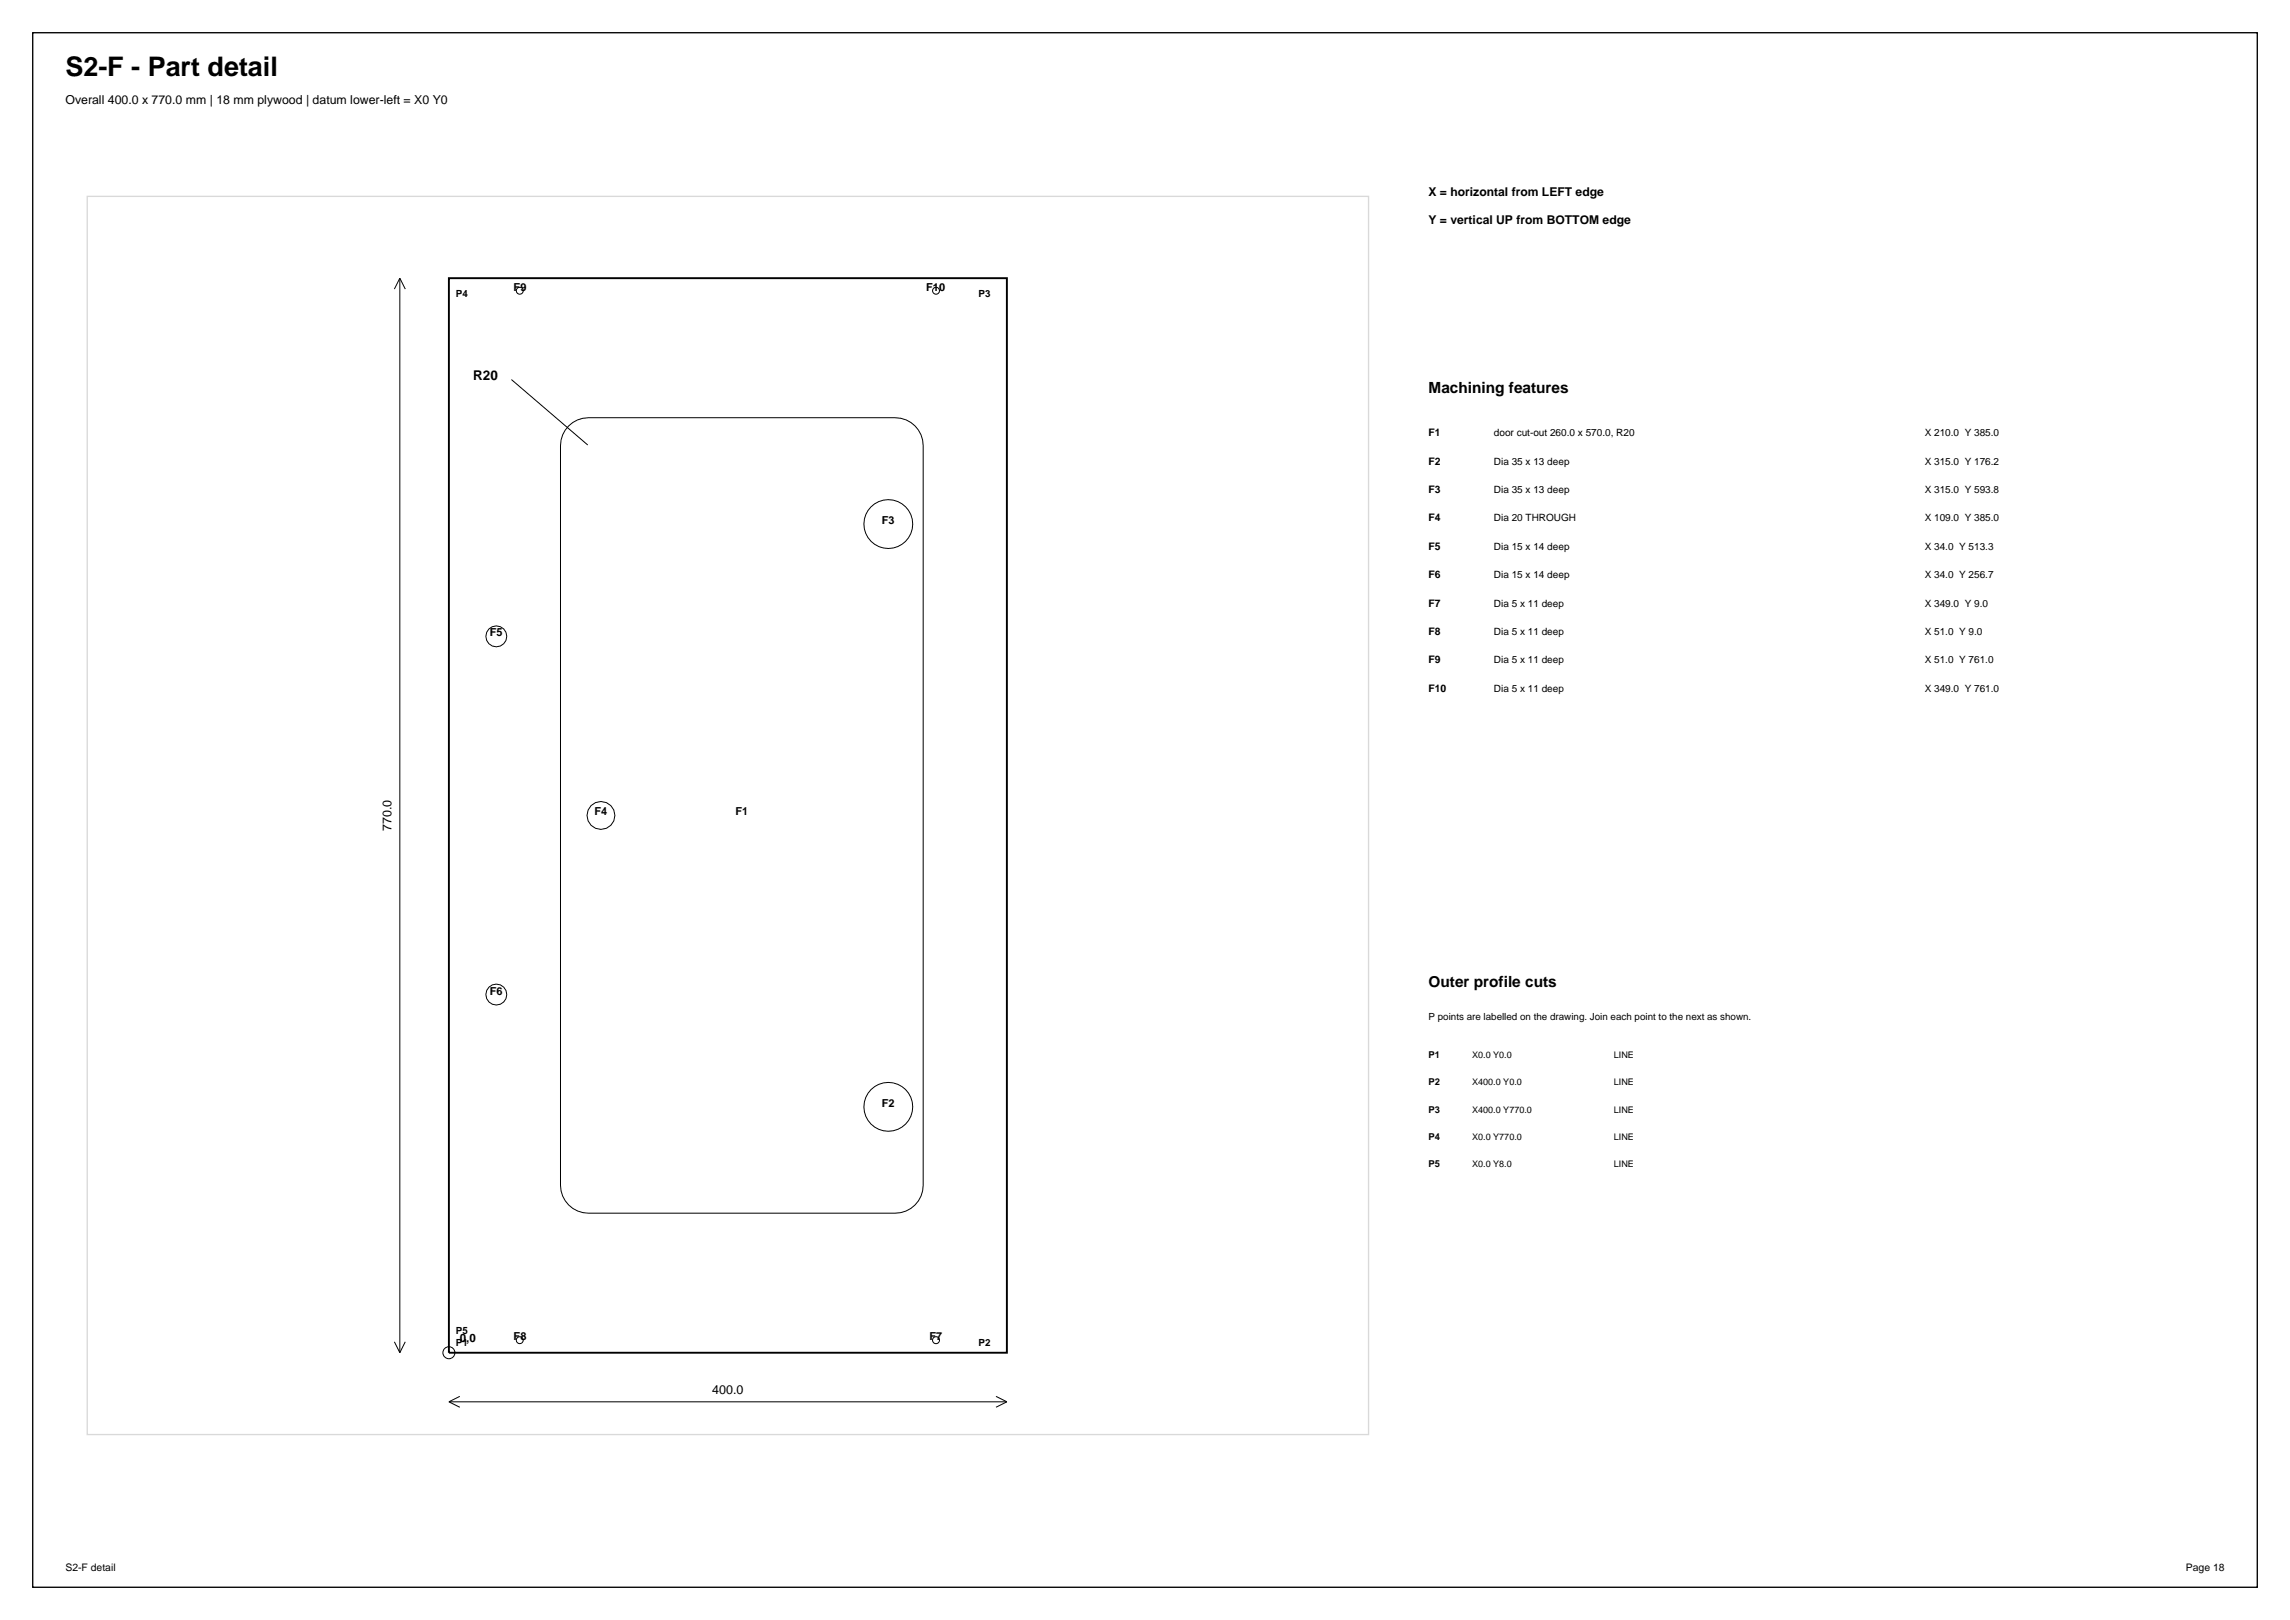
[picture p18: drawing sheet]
<svg xmlns="http://www.w3.org/2000/svg" width="420mm" height="297mm" viewBox="0 0 420 297" stroke-linecap="round" stroke-linejoin="round" font-family="sans-serif">
<defs><g id="words">
<text font-size="4.9" x="12" y="14">S2-F - Part detail</text>
<g font-size="2.8">
<text x="262" y="72">Machining features</text>
<text x="262" y="181">Outer profile cuts</text>
</g>
<text font-size="2.5" x="86.8" y="69.6">R20</text>
<g font-size="2.3">
<text x="12" y="19">Overall 400.0 x 770.0 mm | 18 mm plywood | datum lower-left = X0 Y0</text>
<text x="71.8" y="152.4" transform="rotate(-90 71.8 152.4)">770.0</text>
<text x="130.6" y="255.5">400.0</text>
</g>
<g font-size="2.2">
<text x="262" y="36">X = horizontal from LEFT edge</text>
<text x="262" y="41">Y = vertical UP from BOTTOM edge</text>
</g>
<text font-size="2.1" x="84.3" y="246">0,0</text>
<g font-size="2">
<text x="94.2" y="53.3">F9</text>
<text x="169.9" y="53.3">F10</text>
<text x="161.7" y="96.1">F3</text>
<text x="89.9" y="116.7">F5</text>
<text x="109" y="149.5">F4</text>
<text x="134.9" y="149.5">F1</text>
<text x="89.9" y="182.3">F6</text>
<text x="161.7" y="202.9">F2</text>
<text x="94.2" y="245.7">F8</text>
<text x="170.4" y="245.7">F7</text>
</g>
<g font-size="1.9">
<text x="262" y="80">F1</text>
<text x="262" y="85.2">F2</text>
<text x="262" y="90.4">F3</text>
<text x="262" y="95.6">F4</text>
<text x="262" y="100.8">F5</text>
<text x="262" y="106">F6</text>
<text x="262" y="111.2">F7</text>
<text x="262" y="116.4">F8</text>
<text x="262" y="121.6">F9</text>
<text x="262" y="126.8">F10</text>
<text x="12" y="288">S2-F detail</text>
<text x="400.9" y="288">Page 18</text>
</g>
<g font-size="1.8">
<text x="83.6" y="54.4">P4</text>
<text x="179.5" y="54.4">P3</text>
<text x="274" y="80">door cut-out 260.0 x 570.0, R20</text>
<text x="353" y="80">X 210.0 Y 385.0</text>
<text x="274" y="85.2">Dia 35 x 13 deep</text>
<text x="353" y="85.2">X 315.0 Y 176.2</text>
<text x="274" y="90.4">Dia 35 x 13 deep</text>
<text x="274" y="95.6">Dia 20 THROUGH</text>
<text x="353" y="90.4">X 315.0 Y 593.8</text>
<text x="353" y="95.6">X 109.0 Y 385.0</text>
<text x="274" y="100.8">Dia 15 x 14 deep</text>
<text x="353" y="100.8">X 34.0 Y 513.3</text>
<text x="274" y="106">Dia 15 x 14 deep</text>
<text x="353" y="106">X 34.0 Y 256.7</text>
<text x="274" y="111.2">Dia 5 x 11 deep</text>
<text x="353" y="111.2">X 349.0 Y 9.0</text>
<text x="274" y="116.4">Dia 5 x 11 deep</text>
<text x="353" y="116.4">X 51.0 Y 9.0</text>
<text x="274" y="121.6">Dia 5 x 11 deep</text>
<text x="353" y="121.6">X 51.0 Y 761.0</text>
<text x="274" y="126.8">Dia 5 x 11 deep</text>
<text x="353" y="126.8">X 349.0 Y 761.0</text>
<text x="262" y="187">P points are labelled on the drawing. Join each point to the next as shown.</text>
<text x="83.6" y="244.7">P5</text>
<text x="83.6" y="246.7">P1</text>
<text x="179.5" y="246.7">P2</text>
</g>
<g font-size="1.7">
<text x="262" y="194">P1</text>
<text x="270" y="194">X0.0 Y0.0</text>
<text x="296" y="194">LINE</text>
<text x="262" y="199">P2</text>
<text x="270" y="199">X400.0 Y0.0</text>
<text x="296" y="199">LINE</text>
<text x="262" y="204">P3</text>
<text x="262" y="209">P4</text>
<text x="270" y="204">X400.0 Y770.0</text>
<text x="270" y="209">X0.0 Y770.0</text>
<text x="296" y="204">LINE</text>
<text x="296" y="209">LINE</text>
<text x="262" y="214">P5</text>
<text x="270" y="214">X0.0 Y8.0</text>
<text x="296" y="214">LINE</text>
</g>
</g></defs>
<path d="M6 6h408v285h-408z" fill="none" stroke="#000" stroke-width=".25"/>
<path d="M16 36h235v227h-235z" fill="none" stroke="#d9d9d9" stroke-width=".25"/>
<path d="M82.3 51h102.4v197h-102.4z" fill="none" stroke="#000" stroke-width=".35"/>
<g fill="none" stroke="#000" stroke-width=".18">
<path d="M73.3 51v197M73.3 51l-1 2M73.3 51l1 2M93.8 69.6l14 12M104.3 78.1a5.1 5.1 0 0 1 3.6-1.5h56.3a5.1 5.1 0 0 1 5.1 5.1v135.6a5.1 5.1 0 0 1-5.1 5.1h-56.3a5.1 5.1 0 0 1-5.1-5.1v-135.6a5.1 5.1 0 0 1 1.5-3.6zM72.3 246l1 2M74.3 246l-1 2M82.3 257h102.4M82.3 257l2 1M84.3 256l-2 1M182.7 256l2 1M184.7 257l-2 1"/>
<circle cx="95.3" cy="53.3" r=".64"/>
<circle cx="171.7" cy="53.3" r=".64"/>
<circle cx="162.9" cy="96.1" r="4.5"/>
<circle cx="91" cy="116.7" r="1.92"/>
<circle cx="110.2" cy="149.5" r="2.56"/>
<circle cx="91" cy="182.3" r="1.92"/>
<circle cx="162.9" cy="202.9" r="4.5"/>
<circle cx="82.3" cy="248" r="1.1"/>
<circle cx="95.3" cy="245.7" r=".64"/>
<circle cx="171.7" cy="245.7" r=".64"/>
</g>
<use href="#words"/>
</svg>
